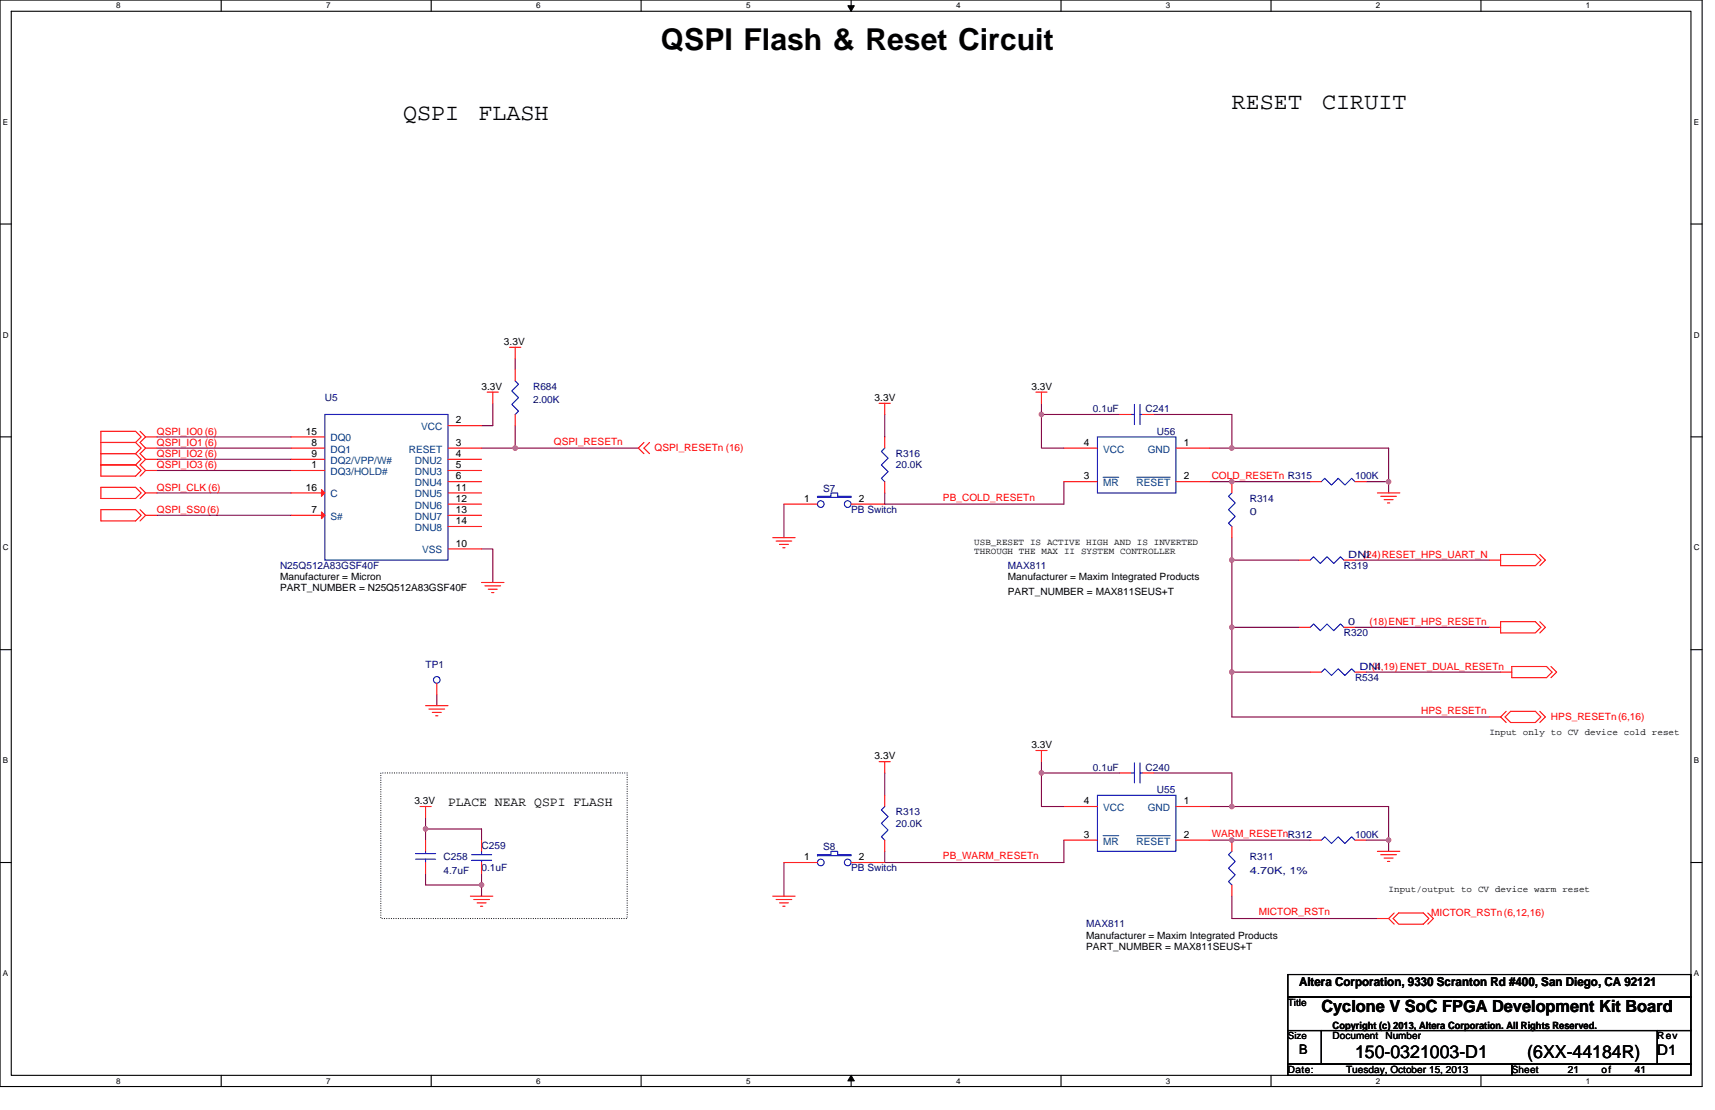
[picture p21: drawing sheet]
<svg xmlns="http://www.w3.org/2000/svg" width="432mm" height="279mm" viewBox="0 0 432 279" stroke-linecap="round" stroke-linejoin="round" font-family="sans-serif">
<defs><g id="words">
<text font-size="7.6" x="166.4" y="12.5">QSPI Flash &amp; Reset Circuit</text>
<g font-size="5.9">
<text x="310.2" y="27.5">RESET</text>
<text x="332.9" y="27.5">CIRUIT</text>
<text x="101.5" y="30.3">QSPI</text>
<text x="120.5" y="30.3">FLASH</text>
</g>
<g font-size="4.5">
<text x="341.2" y="266.3">150-0321003-D1</text>
<text x="384.5" y="266.3">(6XX-44184R)</text>
</g>
<text font-size="4.2" x="332.7" y="254.8">Cyclone V SoC FPGA Development Kit Board</text>
<text font-size="3.7" x="417.3" y="265.5">D1</text>
<text font-size="3.4" x="327.1" y="265.2">B</text>
<text font-size="3.3" x="112.8" y="202.8">PLACE NEAR QSPI FLASH</text>
<text font-size="3.1" x="327.1" y="248.2">Altera Corporation, 9330 Scranton Rd #400, San Diego, CA 92121</text>
<g font-size="2.5">
<text x="126.9" y="86.8">3.3V</text>
<text x="121.2" y="98.1">3.3V</text>
<text x="220.2" y="100.9">3.3V</text>
<text x="259.7" y="98.1">3.3V</text>
<text x="114.8" y="106.6">2</text>
<text x="77" y="109.4">15</text>
<text x="78.4" y="112.2">8</text>
<text x="114.8" y="112.2">3</text>
<text x="272.9" y="112.2">4</text>
<text x="298" y="112.2">1</text>
<text x="78.4" y="115">9</text>
<text x="78.4" y="117.8">1</text>
<text x="114.8" y="115">4</text>
<text x="114.8" y="117.8">5</text>
<text x="77" y="123.5">16</text>
<text x="114.8" y="120.7">6</text>
<text x="114.8" y="123.5">11</text>
<text x="272.9" y="120.6">3</text>
<text x="298" y="120.6">2</text>
<text x="78.4" y="129.1">7</text>
<text x="114.8" y="126.3">12</text>
<text x="114.8" y="129.1">13</text>
<text x="114.8" y="131.9">14</text>
<text x="202.4" y="126.3">1</text>
<text x="216.3" y="126.3">2</text>
<text x="114.8" y="137.6">10</text>
<text x="70.5" y="148.9">PART_NUMBER = N25Q512A83GSF40F</text>
<text x="70.5" y="146.1">Manufacturer = Micron</text>
<text x="253.8" y="146">Manufacturer = Maxim Integrated Products</text>
<text x="253.8" y="149.7">PART_NUMBER = MAX811SEUS+T</text>
<text x="220.2" y="191.2">3.3V</text>
<text x="259.7" y="188.3">3.3V</text>
<text x="104.3" y="202.4">3.3V</text>
<text x="272.9" y="202.4">4</text>
<text x="298" y="202.4">1</text>
<text x="272.9" y="210.9">3</text>
<text x="298" y="210.9">2</text>
<text x="202.4" y="216.5">1</text>
<text x="216.3" y="216.5">2</text>
<text x="273.5" y="236.3">Manufacturer = Maxim Integrated Products</text>
<text x="273.5" y="239.1">PART_NUMBER = MAX811SEUS+T</text>
<text x="324.3" y="253.2">Title</text>
<text x="324.3" y="261.6">Size</text>
<text x="335.5" y="261.6">Document</text>
<text x="335.5" y="258.9">Copyright (c) 2013, Altera Corporation. All Rights Reserved.</text>
<text x="348.8" y="261.6">Number</text>
<text x="417.3" y="261.6">Rev</text>
<text x="324.3" y="270.1">Date:</text>
<text x="338.9" y="270.1">Tuesday, October 15, 2013</text>
<text x="380.6" y="270.1">Sheet</text>
<text x="394.7" y="270.1">21</text>
<text x="403.2" y="270.1">of</text>
<text x="411.6" y="270.1">41</text>
</g>
<g font-size="2.5" fill="#000080">
<text x="81.8" y="100.9">U5</text>
<text x="134.2" y="98.1">R684</text>
<text x="134.2" y="101.5">2.00K</text>
<text x="275.2" y="103.8">0.1uF</text>
<text x="288.4" y="103.8">C241</text>
<text x="291.3" y="109.4">U56</text>
<text x="225.6" y="115">R316</text>
<text x="225.6" y="117.9">20.0K</text>
<text x="207.2" y="123.8">S7</text>
<text x="341.2" y="120.7">100K</text>
<text x="214.3" y="129.1">PB Switch</text>
<text x="314.7" y="126.3">R314</text>
<text x="314.7" y="129.7">0</text>
<text x="70.5" y="143.2">N25Q512A83GSF40F</text>
<text x="253.8" y="143.2">MAX811</text>
<text x="338.3" y="143.2">R319</text>
<text x="339.5" y="140.4">DNI</text>
<text x="338.3" y="160.1">R320</text>
<text x="339.5" y="157.3">0</text>
<text x="107.1" y="168">TP1</text>
<text x="341.2" y="171.4">R534</text>
<text x="342.3" y="168.6">DNI</text>
<text x="275.2" y="194">0.1uF</text>
<text x="288.4" y="194">C240</text>
<text x="291.3" y="199.6">U55</text>
<text x="225.6" y="205.3">R313</text>
<text x="225.6" y="208.1">20.0K</text>
<text x="121.2" y="213.7">C259</text>
<text x="207.2" y="214">S8</text>
<text x="341.2" y="210.9">100K</text>
<text x="111.7" y="216.5">C258</text>
<text x="111.7" y="219.9">4.7uF</text>
<text x="121.2" y="219.4">0.1uF</text>
<text x="214.3" y="219.4">PB Switch</text>
<text x="314.7" y="216.5">R311</text>
<text x="314.7" y="219.9">4.70K, 1%</text>
<text x="273.5" y="233.4">MAX811</text>
</g>
<g font-size="2.5" fill="#f00">
<text x="39.5" y="112.2">QSPI_IO1 (6)</text>
<text x="39.5" y="109.4">QSPI_IO0 (6)</text>
<text x="139.5" y="112">QSPI_RESETn</text>
<text x="164.8" y="113.6">QSPI_RESETn (16)</text>
<text x="39.5" y="117.9">QSPI_IO3 (6)</text>
<text x="39.5" y="115">QSPI_IO2 (6)</text>
<text x="39.5" y="123.5">QSPI_CLK (6)</text>
<text x="305.1" y="120.5">COLD_RESETn R315</text>
<text x="39.5" y="129.1">QSPI_SS0(6)</text>
<text x="237.4" y="126.1">PB_COLD_RESETn</text>
<text x="343.1" y="140.4">(24)RESET_HPS_UART_N</text>
<text x="344.8" y="157.3">(18)ENET_HPS_RESETn</text>
<text x="345.4" y="168.6">(4,19)ENET_DUAL_RESETn</text>
<text x="357.8" y="179.7">HPS_RESETn</text>
<text x="390.5" y="181.3">HPS_RESETn(6,16)</text>
<text x="305.1" y="210.7">WARM_RESETnR312</text>
<text x="237.4" y="216.3">PB_WARM_RESETn</text>
<text x="316.9" y="230.4">MICTOR_RSTn</text>
<text x="360.3" y="230.6">MICTOR_RSTn(6,12,16)</text>
</g>
<g font-size="2.5" fill="#004080">
<text x="83.2" y="111.1">DQ0</text>
<text x="83.2" y="113.9">DQ1</text>
<text x="102.9" y="113.9">RESET</text>
<text x="106" y="108.3">VCC</text>
<text x="277.7" y="113.9">VCC</text>
<text x="289" y="113.9">GND</text>
<text x="83.2" y="116.8">DQ2/VPP/W#</text>
<text x="83.2" y="119.6">DQ3/HOLD#</text>
<text x="104.4" y="116.8">DNU2</text>
<text x="104.4" y="119.6">DNU3</text>
<text x="83.2" y="125.2">C</text>
<text x="104.4" y="122.4">DNU4</text>
<text x="104.4" y="125.2">DNU5</text>
<text x="277.7" y="122.4">MR</text>
<text x="286.2" y="122.4">RESET</text>
<text x="83.2" y="130.9">S#</text>
<text x="104.4" y="128">DNU6</text>
<text x="104.4" y="130.9">DNU7</text>
<text x="104.4" y="133.7">DNU8</text>
<text x="106.3" y="139.3">VSS</text>
<text x="277.7" y="204.2">VCC</text>
<text x="289" y="204.2">GND</text>
<text x="277.7" y="212.6">MR</text>
<text x="286.2" y="212.6">RESET</text>
</g>
<g font-size="2.3">
<text x="245.3" y="137.2">USB_RESET IS ACTIVE HIGH AND IS INVERTED</text>
<text x="245.3" y="139.5">THROUGH THE MAX II SYSTEM CONTROLLER</text>
<text x="375" y="185.1">Input only to CV device cold reset</text>
<text x="349.6" y="224.6">Input/output to CV device warm reset</text>
</g>
<g font-size="2">
<text x="29.3" y="2.1">8</text>
<text x="82.1" y="2.1">7</text>
<text x="135" y="2.1">6</text>
<text x="187.8" y="2.1">5</text>
<text x="240.7" y="2.1">4</text>
<text x="293.6" y="2.1">3</text>
<text x="346.4" y="2.1">2</text>
<text x="399.3" y="2.1">1</text>
<text x=".7" y="31.4">E</text>
<text x="426.5" y="31.4">E</text>
<text x=".7" y="85">D</text>
<text x="426.5" y="85">D</text>
<text x=".7" y="138.6">C</text>
<text x="426.5" y="138.6">C</text>
<text x=".7" y="192.1">B</text>
<text x="426.5" y="192.1">B</text>
<text x=".7" y="245.7">A</text>
<text x="426.5" y="245.7">A</text>
<text x="29.3" y="272.8">8</text>
<text x="82.1" y="272.8">7</text>
<text x="135" y="272.8">6</text>
<text x="187.8" y="272.8">5</text>
<text x="240.7" y="272.8">4</text>
<text x="293.6" y="272.8">3</text>
<text x="346.4" y="272.8">2</text>
<text x="399.3" y="272.8">1</text>
</g>
</g></defs>
<path d="M0 0h428.6v273.5h-428.6zM2.8 2.8h422.9v267.9h-422.9z" fill="none" stroke="#000" stroke-width=".28"/>
<g fill="#fff">
<path d="M29.3 .3h1.1v2.3h-1.1z"/>
<path d="M29.3 271h1.1v2.2h-1.1z"/>
</g>
<path d="M55.7 0v2.8M55.7 270.7v2.8" fill="none" stroke="#000" stroke-width=".28"/>
<g fill="#fff">
<path d="M82.1 .3h1.1v2.3h-1.1z"/>
<path d="M82.1 271h1.1v2.2h-1.1z"/>
</g>
<path d="M108.6 0v2.8M108.6 270.7v2.8" fill="none" stroke="#000" stroke-width=".28"/>
<g fill="#fff">
<path d="M135 .3h1.1v2.3h-1.1z"/>
<path d="M135 271h1.1v2.2h-1.1z"/>
</g>
<path d="M161.4 0v2.8M161.4 270.7v2.8" fill="none" stroke="#000" stroke-width=".28"/>
<g fill="#fff">
<path d="M187.8 .3h1.2v2.3h-1.2z"/>
<path d="M187.8 271h1.2v2.2h-1.2z"/>
</g>
<path d="M214.3 0v2.8M214.3 270.7v2.8" fill="none" stroke="#000" stroke-width=".28"/>
<path d="M213.5 1.4h1.6l-.8 1.4zM214.3 270.7l.8 1.4h-1.6z" fill="#000" stroke="#000" stroke-width=".25"/>
<g fill="#fff">
<path d="M240.7 .3h1.1v2.3h-1.1z"/>
<path d="M240.7 271h1.1v2.2h-1.1z"/>
</g>
<path d="M267.1 0v2.8M267.1 270.7v2.8" fill="none" stroke="#000" stroke-width=".28"/>
<g fill="#fff">
<path d="M293.6 .3h1.1v2.3h-1.1z"/>
<path d="M293.6 271h1.1v2.2h-1.1z"/>
</g>
<path d="M320 0v2.8M320 270.7v2.8" fill="none" stroke="#000" stroke-width=".28"/>
<g fill="#fff">
<path d="M346.4 .3h1.2v2.3h-1.2z"/>
<path d="M346.4 271h1.2v2.2h-1.2z"/>
</g>
<path d="M372.9 0v2.8M372.9 270.7v2.8" fill="none" stroke="#000" stroke-width=".28"/>
<g fill="#fff">
<path d="M399.3 .3h1.1v2.3h-1.1z"/>
<path d="M399.3 271h1.1v2.2h-1.1z"/>
<path d="M.7 29.6h1.4v2.3h-1.4z"/>
<path d="M426.5 29.6h1.3v2.3h-1.3z"/>
<path d="M.7 83.2h1.5v2.2h-1.5z"/>
<path d="M426.5 83.2h1.4v2.2h-1.4z"/>
</g>
<path d="M0 56.4h2.8M425.7 56.4h2.9" fill="none" stroke="#000" stroke-width=".28"/>
<g fill="#fff">
<path d="M.7 136.7h1.5v2.3h-1.5z"/>
<path d="M426.5 136.7h1.4v2.3h-1.4z"/>
</g>
<path d="M0 110h2.8M425.7 110h2.9" fill="none" stroke="#000" stroke-width=".28"/>
<g fill="#fff">
<path d="M.7 190.3h1.4v2.3h-1.4z"/>
<path d="M426.5 190.3h1.3v2.3h-1.3z"/>
</g>
<path d="M0 163.5h2.8M425.7 163.5h2.9" fill="none" stroke="#000" stroke-width=".28"/>
<g fill="#fff">
<path d="M.7 243.9h1.4v2.2h-1.4z"/>
<path d="M426.4 243.9h1.4v2.2h-1.4z"/>
</g>
<path d="M0 217.1h2.8M425.7 217.1h2.9M324.3 245.3h101.4v5.7h-101.4zM324.3 251h101.4v8.4h-101.4zM324.3 259.4h8.4v8.5h-8.4zM332.7 259.4h84.6v8.5h-84.6zM417.3 259.4h8.4v8.5h-8.4zM324.3 267.9h56.3v2.8h-56.3zM380.6 267.9h45.1v2.8h-45.1z" fill="none" stroke="#000" stroke-width=".28"/>
<path d="M95.9 194.6h62v36.6h-62z" fill="none" stroke="#000" stroke-width=".28" stroke-dasharray="0 .6"/>
<g fill="none" stroke="#800040" stroke-width=".28">
<path d="M129.7 90.2v2.8M39.5 118.4h33.8M39.5 115.6h33.8M39.5 112.8h33.8M39.5 110h33.8M124.1 101.5v5.6h-2.9M129.7 107.1v5.7h-8.5M129.7 112.8h31M222.8 104.3v5.7M262.2 104.3v8.5h5.7M262.2 104.3h19.8M262.2 101.5v2.8"/>
<path d="M290.4 104.3h19.8v8.5M304.5 112.8h5.7M310.2 112.8h39.4v8.4M39.5 129.7h33.8M39.5 124.1h33.8M121.2 138.2h2.9v8.4M197.4 126.9v8.4M267.9 121.2v5.7h-45.1v-2.8M304.5 121.2h25.4M310.2 135.3v5.7h16.9M344 121.2h5.6M349.6 121.2v2.9"/>
<path d="M310.2 141v16.9M310.2 157.9v11.3M310.2 157.9h16.9M341.2 141h33.8M341.2 157.9h33.8M110 174.8v2.8M310.2 169.2h19.7M310.2 169.2v11.3h64.8M344 169.2h33.8M222.8 194.6v5.6M262.2 194.6v8.4h5.7M262.2 194.6h19.8"/>
<path d="M262.2 191.7v2.9M290.4 194.6h19.8v8.4M107.1 208.7h14.1v2.8M107.1 208.7v2.8M107.1 219.9v2.9h14.1M107.1 205.8v2.9M121.2 219.9v2.9M197.4 217.1v8.5M267.9 211.5v5.6h-45.1v-2.8M304.5 211.5h25.4M304.5 203h5.7M310.2 203h39.4v8.5"/>
<path d="M344 211.5h5.6M349.6 211.5v2.8M121.2 222.8v2.8M310.2 225.6v5.6h36.6"/>
</g>
<g fill="#f0f" stroke="#f0f" stroke-width=".28">
<circle cx="121.2" cy="222.7" r=".55"/>
<circle cx="107.1" cy="208.6" r=".55"/>
<circle cx="310.1" cy="121.2" r=".55"/>
<circle cx="349.6" cy="121.2" r=".55"/>
<circle cx="262.2" cy="104.3" r=".55"/>
<circle cx="310.1" cy="112.8" r=".55"/>
<circle cx="310.1" cy="141" r=".55"/>
<circle cx="310.1" cy="211.5" r=".55"/>
<circle cx="262.2" cy="194.5" r=".55"/>
<circle cx="310.1" cy="203" r=".55"/>
<circle cx="349.6" cy="211.5" r=".55"/>
<circle cx="310.1" cy="157.9" r=".56"/>
<circle cx="310.1" cy="169.2" r=".55"/>
<circle cx="129.7" cy="112.8" r=".56"/>
</g>
<g fill="none" stroke="#f00" stroke-width=".28">
<path d="M122.7 98.7h2.8M124.1 98.7v2.8M128.3 87.4h2.8M129.7 87.4v2.8M129.7 93v2.9M260.8 98.7h2.8M262.2 98.7v2.8M25.4 117h8.7M25.4 114.2h8.7M25.4 111.4h8.7M25.4 117v2.8h8.7l1.4-1.4-1.4-1.4M25.4 114.2v2.8"/>
<path d="M25.4 111.4v2.8M25.4 111.4v-2.8h8.7l1.4 1.4-1.4 1.4M34.1 114.2l1.4 1.4-1.4 1.4M34.1 111.4l1.4 1.4-1.4 1.4M35.3 108.6l1.4 1.4M36.7 118.4h2.8M36.7 115.6h2.8M36.7 112.8h2.8M36.7 110h2.8M36.7 115.6l-1.4 1.4 1.4 1.4M36.7 118.4l-1.4 1.4M36.7 112.8l-1.4 1.4 1.4 1.4"/>
<path d="M36.7 110l-1.4 1.4 1.4 1.4M73.3 110h8.5M73.3 112.8h8.5M73.3 115.6h8.5M73.3 118.4h8.5M112.8 112.8h8.4M112.8 115.6h8.4M112.8 118.4h8.4M112.8 107.1h8.4M129.7 104.3v2.8M162.1 111.4l-1.4 1.4 1.4 1.4M163.5 111.4l-1.4 1.4 1.4 1.4"/>
<path d="M221.3 101.5h2.9M222.8 110v2.8M222.8 101.5v2.8M267.9 112.8h8.4M282 104.3h2.8M287.6 104.3h2.8M296.1 112.8h8.4M25.4 128.3h8.7l1.4 1.4-1.4 1.4h-8.7zM25.4 122.7h8.7l1.4 1.4-1.4 1.4h-8.7zM35.3 128.3l1.4 1.4M35.3 122.7l1.4 1.4M36.7 129.7h2.8"/>
<path d="M36.7 124.1h2.8M36.7 129.7l-1.4 1.4M36.7 124.1l-1.4 1.4M73.3 124.1h8.5M73.3 129.7h8.5M112.8 121.2h8.4M112.8 124.1h8.4M112.8 126.9h8.4M112.8 129.7h8.4M112.8 132.5h8.4M112.8 138.2h8.4M194.6 135.3h5.6"/>
<path d="M195.4 136.2h3.9M196.3 137h2.2M197.1 137.9h.6M197.4 126.9h8.4M214.3 126.9h8.5M222.8 121.2v2.9M267.9 121.2h8.4M296.1 121.2h8.4M310.2 132.5v2.8M310.2 121.2v2.9M329.9 121.2h2.8M341.2 121.2h2.8"/>
<path d="M346.8 124.1h5.6M347.6 124.9h4M348.5 125.8h2.3M349.3 126.6h.6M377.8 139.6h8.8l1.4 1.4-1.4 1.4h-8.8zM387.7 139.6l1.4 1.4-1.4 1.4M121.2 146.6h5.7M122.1 147.5h3.9M122.9 148.3h2.3M123.8 149.2h.6M327.1 157.9h2.8M327.1 141h2.8"/>
<path d="M338.3 157.9h2.9M338.3 141h2.9M375 157.9h2.8M375 141h2.8M377.8 156.5h8.8l1.4 1.4-1.4 1.4h-8.8zM387.7 156.5l1.4 1.4-1.4 1.4M107.1 177.6h5.7M108 178.5h4M108.8 179.3h2.3M110 172v2.8M329.9 169.2h2.8M341.2 169.2h2.8"/>
<path d="M377.8 169.2h2.8M379.2 179l-1.4 1.5M380.3 179h6.3l1.4 1.5-1.4 1.4h-6.3l-1.4-1.4zM380.6 167.8h8.8l1.4 1.4-1.4 1.4h-8.8zM387.7 179l1.4 1.5-1.4 1.4M390.5 167.8l1.4 1.4-1.4 1.4M109.7 180.2h.6M221.3 191.7h2.9M222.8 191.7v2.9M260.8 188.9h2.8M262.2 188.9v2.8M282 194.6h2.8"/>
<path d="M287.6 194.6h2.8M375 180.5h2.8l1.4 1.4M105.7 203h2.9M107.1 211.5v2.8M107.1 217.1v2.8M107.1 203v2.8M121.2 217.1v2.8M121.2 211.5v2.8M197.4 217.1h8.4M214.3 217.1h8.5M222.8 211.5v2.8M222.8 200.2v2.8"/>
<path d="M267.9 203h8.4M267.9 211.5h8.4M296.1 203h8.4M296.1 211.5h8.4M310.2 211.5v2.8M329.9 211.5h2.8M341.2 211.5h2.8M346.8 214.3h5.6M347.6 215.1h4M348.5 216h2.3M349.3 216.8h.6M118.4 225.6h5.7"/>
<path d="M119.3 226.4h3.9M120.1 227.3h2.3M121 228.1h.5M194.6 225.6h5.6M195.4 226.4h3.9M196.3 227.3h2.2M197.1 228.1h.6M310.2 222.8v2.8M346.8 231.2h2.8M349.6 231.2l1.4 1.4M350.8 231.2l1.3-1.4h6.3l1.4 1.4-1.4 1.4h-6.3zM351 229.8l-1.4 1.4"/>
<path d="M359.5 229.8l1.4 1.4-1.4 1.4"/>
</g>
<g fill="none" stroke="#00f" stroke-width=".28">
<path d="M129.7 95.9l.9 .8-1.7 1.7 1.7 1.7-1.7 1.7 1.7 1.7-.9 .8M81.8 104.3h31v36.7h-31zM222.8 112.8l-.9 .8 1.7 1.7-1.7 1.7 1.7 1.7-1.7 1.7 .9 .8M276.3 110h19.8v14.1h-19.8zM284.8 104.3h.8M285.6 101.8v5.1M287 104.3h.6M287 101.8v5.1M205.8 124.9h3.4v-.8h1.7v.8h3.4v.3h-8.5zM310.2 124.1l-.9 .8 1.7 1.7-1.7 1.7 1.7 1.7-1.7 1.7 .9 .8M332.7 121.2l.8-.8 1.7 1.7 1.7-1.7 1.7 1.7 1.7-1.7 .9 .8M329.9 157.9l.8-.8 1.7 1.7 1.7-1.7 1.7 1.7 1.7-1.7 .8 .8"/>
<path d="M329.9 141l.8-.9 1.7 1.7 1.7-1.7 1.7 1.7 1.7-1.7 .8 .9M332.7 169.2l.8-.9 1.7 1.7 1.7-1.7 1.7 1.7 1.7-1.7 .9 .9M284.8 194.6h.8M285.6 192v5.1M287 194.6h.6M287 192v5.1M104.6 216.3h5.1M104.6 214.9h5.1M107.1 214.3v.6M107.1 216.3v.8M118.7 215.1h5.1M118.7 216.6h5.1"/>
<path d="M121.2 216.6v.5M121.2 214.3v.8M205.8 215.1h3.4v-.8h1.7v.8h3.4v.3h-8.5zM222.8 203l-.9 .9 1.7 1.6-1.7 1.7 1.7 1.7-1.7 1.7 .9 .9M276.3 200.2h19.8v14.1h-19.8zM310.2 214.3l-.9 .8 1.7 1.7-1.7 1.7 1.7 1.7-1.7 1.7 .9 .9M332.7 211.5l.8-.9 1.7 1.7 1.7-1.7 1.7 1.7 1.7-1.7 .9 .9"/>
<circle cx="206.7" cy="126.9" r=".84"/>
<circle cx="213.4" cy="126.9" r=".84"/>
<circle cx="110" cy="171.1" r=".84"/>
<circle cx="206.7" cy="217.1" r=".84"/>
<circle cx="213.4" cy="217.1" r=".84"/>
</g>
<path d="M277.7 120.1h4M286.2 120.1h8.4M277.7 210.4h4M286.2 210.4h8.4" fill="none" stroke="#004080" stroke-width=".25"/>
<g fill="#f00" stroke="#f00" stroke-width=".28">
<path d="M80.9 123.2l.9 .9-.9 .8z"/>
<path d="M80.9 128.9l.9 .8-.9 .9z"/>
</g>
<use href="#words"/>
</svg>
